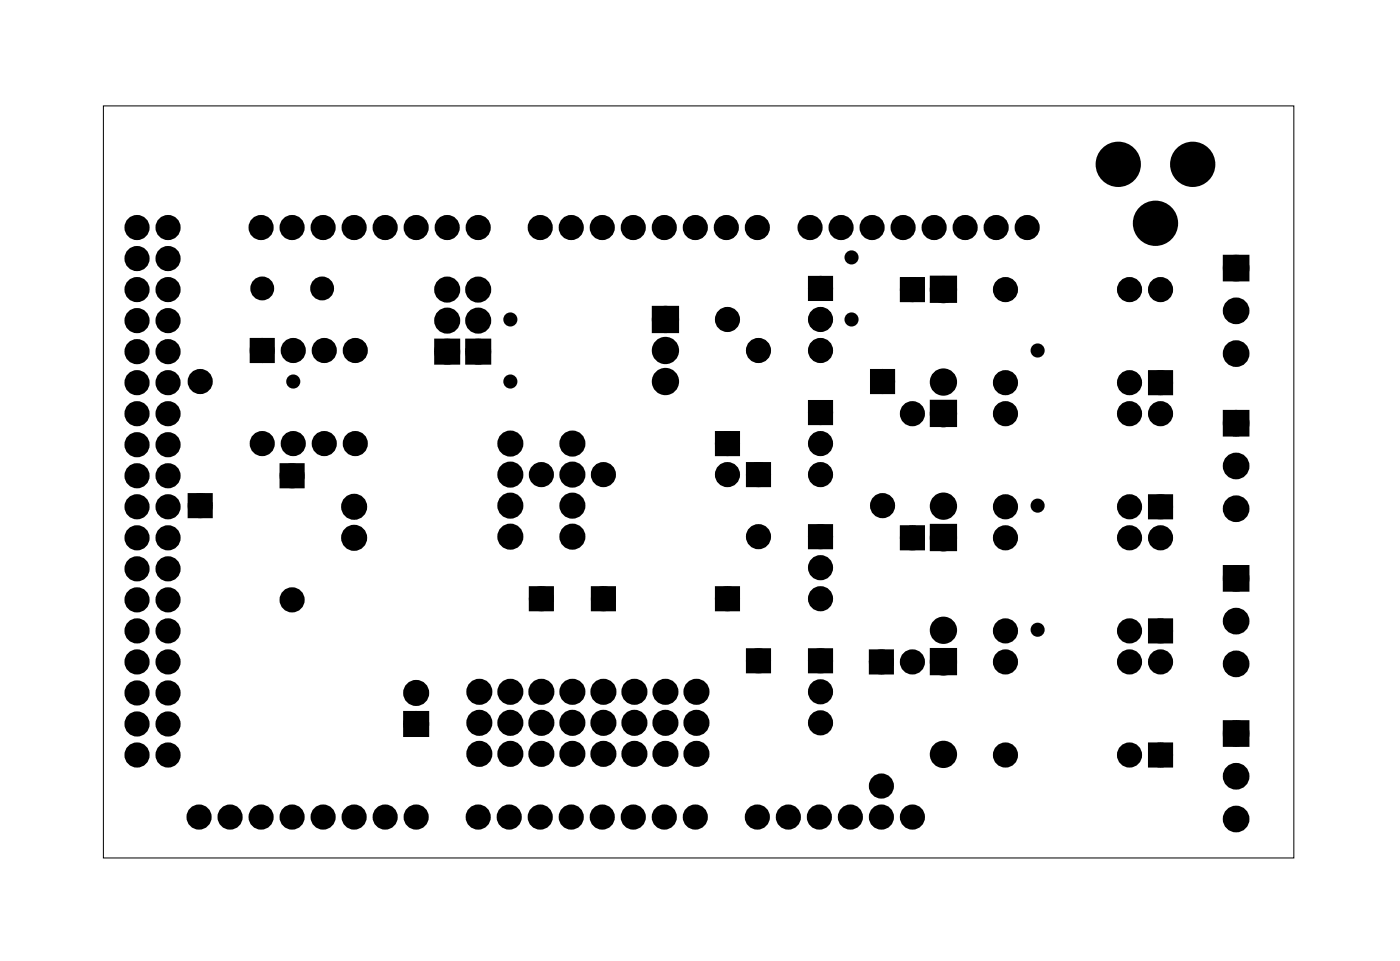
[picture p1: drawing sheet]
<svg xmlns="http://www.w3.org/2000/svg" width="115mm" height="79mm" viewBox="0 0 115 79" stroke-linecap="round" stroke-linejoin="round" font-family="sans-serif">
<path d="M8.5 8.7h97.5v61.5h-97.5z" fill="none" stroke="#000" stroke-width=".08"/>
<g fill="#000">
<path d="M20.8 28h1.4v1.4h-1.4zM23.2 38.2h1.4v1.4h-1.4zM35.9 28.1h1.5v1.4h-1.5zM38.4 28.1h1.5v1.4h-1.5zM53.7 25.4h1.6v1.5h-1.6zM58.9 35.6h1.4v1.4h-1.4zM61.4 38.2h1.4v1.4h-1.4zM66.5 22.9h1.4v1.4h-1.4zM66.5 33.1h1.4v1.4h-1.4zM71.6 30.5h1.4v1.4h-1.4zM74 23h1.4v1.4h-1.4zM76.5 33.1h1.5v1.5h-1.5z"/>
<path d="M76.5 22.9h1.5v1.6h-1.5zM94.3 30.6h1.4v1.4h-1.4zM100.5 33.9h1.5v1.5h-1.5zM100.5 21.2h1.5v1.5h-1.5zM15.7 40.7h1.4v1.4h-1.4zM43.6 48.3h1.4v1.4h-1.4zM48.7 48.3h1.4v1.4h-1.4zM58.9 48.3h1.4v1.4h-1.4zM61.4 53.4h1.4v1.4h-1.4zM66.5 43.2h1.4v1.4h-1.4zM66.5 53.4h1.4v1.4h-1.4zM71.5 53.5h1.4v1.4h-1.4z"/>
<path d="M74 43.3h1.4v1.4h-1.4zM76.5 43.2h1.5v1.6h-1.5zM76.5 53.4h1.5v1.5h-1.5zM94.3 50.9h1.4v1.4h-1.4zM94.3 40.8h1.4v1.4h-1.4zM100.5 59.3h1.5v1.5h-1.5zM100.5 46.6h1.5v1.5h-1.5zM33.3 58.5h1.5v1.5h-1.5zM94.3 61.1h1.4v1.4h-1.4z"/>
</g>
<g fill="none" stroke="#000" stroke-width=".66" stroke-linecap="butt">
<path d="M20.8 28h1.4v1.4h-1.4zM23.2 38.2h1.4v1.4h-1.4zM35.9 28.1h1.5v1.4h-1.5zM38.4 28.1h1.5v1.4h-1.5zM53.7 25.4h1.6v1.5h-1.6zM58.9 35.6h1.4v1.4h-1.4zM61.4 38.2h1.4v1.4h-1.4zM66.5 22.9h1.4v1.4h-1.4zM66.5 33.1h1.4v1.4h-1.4zM71.6 30.5h1.4v1.4h-1.4zM74 23h1.4v1.4h-1.4zM76.5 33.1h1.5v1.5h-1.5z"/>
<path d="M76.5 22.9h1.5v1.6h-1.5zM94.3 30.6h1.4v1.4h-1.4zM100.5 33.9h1.5v1.5h-1.5zM100.5 21.2h1.5v1.5h-1.5zM15.7 40.7h1.4v1.4h-1.4zM33.3 58.5h1.5v1.5h-1.5zM43.6 48.3h1.4v1.4h-1.4zM48.7 48.3h1.4v1.4h-1.4zM58.9 48.3h1.4v1.4h-1.4zM61.4 53.4h1.4v1.4h-1.4zM66.5 43.2h1.4v1.4h-1.4zM66.5 53.4h1.4v1.4h-1.4z"/>
<path d="M71.5 53.5h1.4v1.4h-1.4zM74 43.3h1.4v1.4h-1.4zM76.5 43.2h1.5v1.6h-1.5zM76.5 53.4h1.5v1.5h-1.5zM94.3 50.9h1.4v1.4h-1.4zM94.3 40.8h1.4v1.4h-1.4zM100.5 59.3h1.5v1.5h-1.5zM100.5 46.6h1.5v1.5h-1.5zM94.3 61.1h1.4v1.4h-1.4z"/>
<circle cx="11.2" cy="18.6" r=".7"/>
<circle cx="13.8" cy="18.6" r=".7"/>
<circle cx="21.4" cy="18.6" r=".7"/>
<circle cx="23.9" cy="18.6" r=".7"/>
<circle cx="26.5" cy="18.6" r=".7"/>
<circle cx="29" cy="18.6" r=".7"/>
<circle cx="31.5" cy="18.6" r=".7"/>
<circle cx="34.1" cy="18.6" r=".7"/>
<circle cx="36.6" cy="18.6" r=".7"/>
<circle cx="39.2" cy="18.6" r=".7"/>
<circle cx="44.2" cy="18.6" r=".7"/>
<circle cx="46.8" cy="18.6" r=".7"/>
<circle cx="49.3" cy="18.6" r=".7"/>
<circle cx="51.9" cy="18.6" r=".7"/>
<circle cx="54.4" cy="18.6" r=".7"/>
<circle cx="56.9" cy="18.6" r=".7"/>
<circle cx="59.5" cy="18.6" r=".7"/>
<circle cx="62" cy="18.6" r=".7"/>
<circle cx="66.3" cy="18.6" r=".7"/>
<circle cx="68.9" cy="18.6" r=".7"/>
<circle cx="71.4" cy="18.6" r=".7"/>
<circle cx="74" cy="18.6" r=".7"/>
<circle cx="76.5" cy="18.6" r=".7"/>
<circle cx="79" cy="18.6" r=".7"/>
<circle cx="81.6" cy="18.6" r=".7"/>
<circle cx="84.1" cy="18.6" r=".7"/>
<circle cx="91.6" cy="13.5" r="1.52"/>
<circle cx="94.6" cy="18.3" r="1.52"/>
<circle cx="97.7" cy="13.5" r="1.52"/>
<circle cx="11.2" cy="31.3" r=".7"/>
<circle cx="11.2" cy="33.9" r=".7"/>
<circle cx="11.2" cy="36.4" r=".7"/>
<circle cx="11.2" cy="21.2" r=".7"/>
<circle cx="11.2" cy="38.9" r=".7"/>
<circle cx="11.2" cy="23.7" r=".7"/>
<circle cx="11.2" cy="26.2" r=".7"/>
<circle cx="11.2" cy="28.8" r=".7"/>
<circle cx="13.8" cy="33.9" r=".7"/>
<circle cx="13.8" cy="31.3" r=".7"/>
<circle cx="13.8" cy="36.4" r=".7"/>
<circle cx="13.8" cy="21.2" r=".7"/>
<circle cx="13.8" cy="38.9" r=".7"/>
<circle cx="13.8" cy="23.7" r=".7"/>
<circle cx="13.8" cy="26.2" r=".7"/>
<circle cx="13.8" cy="28.8" r=".7"/>
<circle cx="16.4" cy="31.2" r=".7"/>
<circle cx="21.5" cy="36.3" r=".7"/>
<circle cx="21.5" cy="28.7" r=".7"/>
<circle cx="23.9" cy="38.9" r=".7"/>
<circle cx="24" cy="36.3" r=".7"/>
<circle cx="24" cy="28.7" r=".7"/>
<circle cx="26.6" cy="36.3" r=".7"/>
<circle cx="26.6" cy="28.7" r=".7"/>
<circle cx="29.1" cy="36.3" r=".7"/>
<circle cx="29.1" cy="28.7" r=".7"/>
<circle cx="36.6" cy="26.2" r=".74"/>
<circle cx="36.6" cy="28.8" r=".74"/>
<circle cx="36.6" cy="23.7" r=".74"/>
<circle cx="39.2" cy="26.2" r=".74"/>
<circle cx="39.2" cy="28.8" r=".74"/>
<circle cx="39.2" cy="23.7" r=".74"/>
<circle cx="41.8" cy="36.3" r=".74"/>
<circle cx="41.8" cy="38.9" r=".74"/>
<circle cx="44.3" cy="38.9" r=".7"/>
<circle cx="46.9" cy="36.3" r=".74"/>
<circle cx="46.9" cy="38.9" r=".74"/>
<circle cx="49.4" cy="38.9" r=".7"/>
<circle cx="54.5" cy="31.2" r=".79"/>
<circle cx="54.5" cy="28.7" r=".79"/>
<circle cx="54.5" cy="26.2" r=".79"/>
<circle cx="59.6" cy="36.3" r=".7"/>
<circle cx="59.6" cy="26.2" r=".7"/>
<circle cx="59.6" cy="38.9" r=".7"/>
<circle cx="62.1" cy="38.9" r=".7"/>
<circle cx="62.1" cy="28.7" r=".7"/>
<circle cx="67.2" cy="38.9" r=".7"/>
<circle cx="67.2" cy="28.7" r=".7"/>
<circle cx="67.2" cy="26.2" r=".7"/>
<circle cx="67.2" cy="23.6" r=".7"/>
<circle cx="67.2" cy="36.3" r=".7"/>
<circle cx="67.2" cy="33.8" r=".7"/>
<circle cx="72.3" cy="31.2" r=".7"/>
<circle cx="74.7" cy="33.9" r=".7"/>
<circle cx="74.7" cy="23.7" r=".7"/>
<circle cx="77.3" cy="31.3" r=".79"/>
<circle cx="77.3" cy="23.7" r=".79"/>
<circle cx="77.3" cy="33.9" r=".79"/>
<circle cx="82.3" cy="31.3" r=".7"/>
<circle cx="82.3" cy="33.9" r=".7"/>
<circle cx="82.3" cy="23.7" r=".7"/>
<circle cx="92.5" cy="31.3" r=".7"/>
<circle cx="92.5" cy="23.7" r=".7"/>
<circle cx="92.5" cy="33.9" r=".7"/>
<circle cx="95" cy="31.3" r=".7"/>
<circle cx="95" cy="23.7" r=".7"/>
<circle cx="95" cy="33.9" r=".7"/>
<circle cx="101.2" cy="28.9" r=".76"/>
<circle cx="101.2" cy="34.6" r=".76"/>
<circle cx="101.2" cy="21.9" r=".76"/>
<circle cx="101.2" cy="38.1" r=".76"/>
<circle cx="101.2" cy="25.4" r=".76"/>
<circle cx="11.2" cy="51.6" r=".7"/>
<circle cx="11.2" cy="56.7" r=".7"/>
<circle cx="11.2" cy="46.6" r=".7"/>
<circle cx="11.2" cy="49.1" r=".7"/>
<circle cx="11.2" cy="54.2" r=".7"/>
<circle cx="11.2" cy="59.3" r=".7"/>
<circle cx="11.2" cy="41.5" r=".7"/>
<circle cx="11.2" cy="44" r=".7"/>
<circle cx="13.8" cy="44" r=".7"/>
<circle cx="13.8" cy="49.1" r=".7"/>
<circle cx="13.8" cy="54.2" r=".7"/>
<circle cx="13.8" cy="56.7" r=".7"/>
<circle cx="13.8" cy="41.5" r=".7"/>
<circle cx="13.8" cy="51.6" r=".7"/>
<circle cx="13.8" cy="46.6" r=".7"/>
<circle cx="13.8" cy="59.3" r=".7"/>
<circle cx="16.4" cy="41.4" r=".7"/>
<circle cx="23.9" cy="49.1" r=".7"/>
<circle cx="29" cy="41.5" r=".74"/>
<circle cx="29" cy="44" r=".74"/>
<circle cx="34.1" cy="56.7" r=".74"/>
<circle cx="34.1" cy="59.3" r=".74"/>
<circle cx="39.3" cy="56.6" r=".74"/>
<circle cx="39.3" cy="59.2" r=".74"/>
<circle cx="41.8" cy="43.9" r=".74"/>
<circle cx="41.8" cy="41.4" r=".74"/>
<circle cx="41.8" cy="56.6" r=".74"/>
<circle cx="41.8" cy="59.2" r=".74"/>
<circle cx="44.3" cy="49" r=".7"/>
<circle cx="44.3" cy="56.6" r=".74"/>
<circle cx="44.3" cy="59.2" r=".74"/>
<circle cx="46.9" cy="43.9" r=".74"/>
<circle cx="46.9" cy="41.4" r=".74"/>
<circle cx="46.9" cy="56.6" r=".74"/>
<circle cx="46.9" cy="59.2" r=".74"/>
<circle cx="49.4" cy="49" r=".7"/>
<circle cx="49.4" cy="56.6" r=".74"/>
<circle cx="49.4" cy="59.2" r=".74"/>
<circle cx="52" cy="56.6" r=".74"/>
<circle cx="52" cy="59.2" r=".74"/>
<circle cx="54.5" cy="56.6" r=".74"/>
<circle cx="54.5" cy="59.2" r=".74"/>
<circle cx="57" cy="56.6" r=".74"/>
<circle cx="57" cy="59.2" r=".74"/>
<circle cx="59.6" cy="49" r=".7"/>
<circle cx="62.1" cy="54.1" r=".7"/>
<circle cx="62.1" cy="43.9" r=".7"/>
<circle cx="67.2" cy="49" r=".7"/>
<circle cx="67.2" cy="59.2" r=".7"/>
<circle cx="67.2" cy="56.6" r=".7"/>
<circle cx="67.2" cy="43.9" r=".7"/>
<circle cx="67.2" cy="46.5" r=".7"/>
<circle cx="67.2" cy="54.1" r=".7"/>
<circle cx="72.2" cy="54.2" r=".7"/>
<circle cx="72.3" cy="41.4" r=".7"/>
<circle cx="74.7" cy="54.2" r=".7"/>
<circle cx="74.7" cy="44" r=".7"/>
<circle cx="77.3" cy="41.4" r=".79"/>
<circle cx="77.3" cy="51.6" r=".79"/>
<circle cx="77.3" cy="54.2" r=".79"/>
<circle cx="77.3" cy="44" r=".79"/>
<circle cx="82.3" cy="51.6" r=".7"/>
<circle cx="82.3" cy="41.5" r=".7"/>
<circle cx="82.3" cy="54.2" r=".7"/>
<circle cx="82.3" cy="44" r=".7"/>
<circle cx="92.5" cy="51.6" r=".7"/>
<circle cx="92.5" cy="41.5" r=".7"/>
<circle cx="92.5" cy="54.2" r=".7"/>
<circle cx="92.5" cy="44" r=".7"/>
<circle cx="95" cy="41.5" r=".7"/>
<circle cx="95" cy="51.6" r=".7"/>
<circle cx="95" cy="54.2" r=".7"/>
<circle cx="95" cy="44" r=".7"/>
<circle cx="101.2" cy="54.3" r=".76"/>
<circle cx="101.2" cy="41.6" r=".76"/>
<circle cx="101.2" cy="47.3" r=".76"/>
<circle cx="101.2" cy="50.8" r=".76"/>
<circle cx="11.2" cy="61.8" r=".7"/>
<circle cx="13.8" cy="61.8" r=".7"/>
<circle cx="16.3" cy="66.9" r=".7"/>
<circle cx="18.8" cy="66.9" r=".7"/>
<circle cx="21.4" cy="66.9" r=".7"/>
<circle cx="23.9" cy="66.9" r=".7"/>
<circle cx="26.5" cy="66.9" r=".7"/>
<circle cx="29" cy="66.9" r=".7"/>
<circle cx="31.5" cy="66.9" r=".7"/>
<circle cx="34.1" cy="66.9" r=".7"/>
<circle cx="39.2" cy="66.9" r=".7"/>
<circle cx="39.3" cy="61.7" r=".74"/>
<circle cx="41.7" cy="66.9" r=".7"/>
<circle cx="41.8" cy="61.7" r=".74"/>
<circle cx="44.2" cy="66.9" r=".7"/>
<circle cx="44.3" cy="61.7" r=".74"/>
<circle cx="46.8" cy="66.9" r=".7"/>
<circle cx="46.9" cy="61.7" r=".74"/>
<circle cx="49.3" cy="66.9" r=".7"/>
<circle cx="49.4" cy="61.7" r=".74"/>
<circle cx="51.9" cy="66.9" r=".7"/>
<circle cx="52" cy="61.7" r=".74"/>
<circle cx="54.4" cy="66.9" r=".7"/>
<circle cx="54.5" cy="61.7" r=".74"/>
<circle cx="56.9" cy="66.9" r=".7"/>
<circle cx="57" cy="61.7" r=".74"/>
<circle cx="62" cy="66.9" r=".7"/>
<circle cx="64.6" cy="66.9" r=".7"/>
<circle cx="67.1" cy="66.9" r=".7"/>
<circle cx="69.6" cy="66.9" r=".7"/>
<circle cx="72.2" cy="66.9" r=".7"/>
<circle cx="72.2" cy="64.3" r=".7"/>
<circle cx="74.7" cy="66.9" r=".7"/>
<circle cx="77.3" cy="61.8" r=".79"/>
<circle cx="82.3" cy="61.8" r=".7"/>
<circle cx="92.5" cy="61.8" r=".7"/>
<circle cx="95" cy="61.8" r=".7"/>
<circle cx="101.2" cy="67" r=".76"/>
<circle cx="101.2" cy="60" r=".76"/>
<circle cx="101.2" cy="63.5" r=".76"/>
</g>
<g fill="#000">
<circle cx="11.2" cy="18.6" r=".7"/>
<circle cx="13.8" cy="18.6" r=".7"/>
<circle cx="21.4" cy="18.6" r=".7"/>
<circle cx="23.9" cy="18.6" r=".7"/>
<circle cx="26.5" cy="18.6" r=".7"/>
<circle cx="29" cy="18.6" r=".7"/>
<circle cx="31.5" cy="18.6" r=".7"/>
<circle cx="34.1" cy="18.6" r=".7"/>
<circle cx="36.6" cy="18.6" r=".7"/>
<circle cx="39.2" cy="18.6" r=".7"/>
<circle cx="44.2" cy="18.6" r=".7"/>
<circle cx="46.8" cy="18.6" r=".7"/>
<circle cx="49.3" cy="18.6" r=".7"/>
<circle cx="51.9" cy="18.6" r=".7"/>
<circle cx="54.4" cy="18.6" r=".7"/>
<circle cx="56.9" cy="18.6" r=".7"/>
<circle cx="59.5" cy="18.6" r=".7"/>
<circle cx="62" cy="18.6" r=".7"/>
<circle cx="66.3" cy="18.6" r=".7"/>
<circle cx="68.9" cy="18.6" r=".7"/>
<circle cx="71.4" cy="18.6" r=".7"/>
<circle cx="74" cy="18.6" r=".7"/>
<circle cx="76.5" cy="18.6" r=".7"/>
<circle cx="79" cy="18.6" r=".7"/>
<circle cx="81.6" cy="18.6" r=".7"/>
<circle cx="84.1" cy="18.6" r=".7"/>
<circle cx="91.6" cy="13.5" r="1.52"/>
<circle cx="94.6" cy="18.3" r="1.52"/>
<circle cx="97.7" cy="13.5" r="1.52"/>
<circle cx="11.2" cy="38.9" r=".7"/>
<circle cx="11.2" cy="33.9" r=".7"/>
<circle cx="11.2" cy="31.3" r=".7"/>
<circle cx="11.2" cy="36.4" r=".7"/>
<circle cx="11.2" cy="23.7" r=".7"/>
<circle cx="11.2" cy="21.2" r=".7"/>
<circle cx="11.2" cy="26.2" r=".7"/>
<circle cx="11.2" cy="28.8" r=".7"/>
<circle cx="13.8" cy="38.9" r=".7"/>
<circle cx="13.8" cy="33.9" r=".7"/>
<circle cx="13.8" cy="36.4" r=".7"/>
<circle cx="13.8" cy="31.3" r=".7"/>
<circle cx="13.8" cy="26.2" r=".7"/>
<circle cx="13.8" cy="23.7" r=".7"/>
<circle cx="13.8" cy="21.2" r=".7"/>
<circle cx="13.8" cy="28.8" r=".7"/>
<circle cx="16.4" cy="31.2" r=".7"/>
<circle cx="21.5" cy="23.6" r=".65"/>
<circle cx="21.5" cy="28.7" r=".7"/>
<circle cx="21.5" cy="36.3" r=".7"/>
<circle cx="23.9" cy="38.9" r=".7"/>
<circle cx="24" cy="31.2" r=".2"/>
<circle cx="24" cy="31.2" r=".35"/>
<circle cx="24" cy="28.7" r=".7"/>
<circle cx="24" cy="36.3" r=".7"/>
<circle cx="26.4" cy="23.6" r=".65"/>
<circle cx="26.6" cy="28.7" r=".7"/>
<circle cx="26.6" cy="36.3" r=".7"/>
<circle cx="29.1" cy="28.7" r=".7"/>
<circle cx="29.1" cy="36.3" r=".7"/>
<circle cx="36.6" cy="23.7" r=".74"/>
<circle cx="36.6" cy="28.8" r=".74"/>
<circle cx="36.6" cy="26.2" r=".74"/>
<circle cx="39.2" cy="26.2" r=".74"/>
<circle cx="39.2" cy="23.7" r=".74"/>
<circle cx="39.2" cy="28.8" r=".74"/>
<circle cx="41.8" cy="31.2" r=".2"/>
<circle cx="41.8" cy="26.2" r=".2"/>
<circle cx="41.8" cy="36.3" r=".74"/>
<circle cx="41.8" cy="38.9" r=".74"/>
<circle cx="41.8" cy="31.2" r=".35"/>
<circle cx="41.8" cy="26.2" r=".35"/>
<circle cx="44.3" cy="38.9" r=".7"/>
<circle cx="46.9" cy="36.3" r=".74"/>
<circle cx="46.9" cy="38.9" r=".74"/>
<circle cx="49.4" cy="38.9" r=".7"/>
<circle cx="54.5" cy="26.2" r=".79"/>
<circle cx="54.5" cy="28.7" r=".79"/>
<circle cx="54.5" cy="31.2" r=".79"/>
<circle cx="59.6" cy="38.9" r=".7"/>
<circle cx="59.6" cy="36.3" r=".7"/>
<circle cx="59.6" cy="26.2" r=".7"/>
<circle cx="62.1" cy="38.9" r=".7"/>
<circle cx="62.1" cy="28.7" r=".7"/>
<circle cx="67.2" cy="38.9" r=".7"/>
<circle cx="67.2" cy="33.8" r=".7"/>
<circle cx="67.2" cy="36.3" r=".7"/>
<circle cx="67.2" cy="23.6" r=".7"/>
<circle cx="67.2" cy="26.2" r=".7"/>
<circle cx="67.2" cy="28.7" r=".7"/>
<circle cx="69.7" cy="26.2" r=".2"/>
<circle cx="69.7" cy="21.1" r=".2"/>
<circle cx="69.7" cy="21.1" r=".35"/>
<circle cx="69.7" cy="26.2" r=".35"/>
<circle cx="72.3" cy="31.2" r=".7"/>
<circle cx="74.7" cy="23.7" r=".7"/>
<circle cx="74.7" cy="33.9" r=".7"/>
<circle cx="77.3" cy="31.3" r=".79"/>
<circle cx="77.3" cy="23.7" r=".79"/>
<circle cx="77.3" cy="33.9" r=".79"/>
<circle cx="82.3" cy="31.3" r=".7"/>
<circle cx="82.3" cy="33.9" r=".7"/>
<circle cx="82.3" cy="23.7" r=".7"/>
<circle cx="85" cy="28.7" r=".2"/>
<circle cx="85" cy="28.7" r=".35"/>
<circle cx="92.5" cy="31.3" r=".7"/>
<circle cx="92.5" cy="33.9" r=".7"/>
<circle cx="92.5" cy="23.7" r=".7"/>
<circle cx="95" cy="31.3" r=".7"/>
<circle cx="95" cy="33.9" r=".7"/>
<circle cx="95" cy="23.7" r=".7"/>
<circle cx="101.2" cy="34.6" r=".76"/>
<circle cx="101.2" cy="21.9" r=".76"/>
<circle cx="101.2" cy="38.1" r=".76"/>
<circle cx="101.2" cy="25.4" r=".76"/>
<circle cx="101.2" cy="28.9" r=".76"/>
<circle cx="11.2" cy="56.7" r=".7"/>
<circle cx="11.2" cy="59.3" r=".7"/>
<circle cx="11.2" cy="41.5" r=".7"/>
<circle cx="11.2" cy="46.6" r=".7"/>
<circle cx="11.2" cy="54.2" r=".7"/>
<circle cx="11.2" cy="49.1" r=".7"/>
<circle cx="11.2" cy="44" r=".7"/>
<circle cx="11.2" cy="51.6" r=".7"/>
<circle cx="13.8" cy="56.7" r=".7"/>
<circle cx="13.8" cy="59.3" r=".7"/>
<circle cx="13.8" cy="41.5" r=".7"/>
<circle cx="13.8" cy="46.6" r=".7"/>
<circle cx="13.8" cy="54.2" r=".7"/>
<circle cx="13.8" cy="49.1" r=".7"/>
<circle cx="13.8" cy="44" r=".7"/>
<circle cx="13.8" cy="51.6" r=".7"/>
<circle cx="16.4" cy="41.4" r=".7"/>
<circle cx="23.9" cy="49.1" r=".7"/>
<circle cx="29" cy="44" r=".74"/>
<circle cx="29" cy="41.5" r=".74"/>
<circle cx="34.1" cy="56.7" r=".74"/>
<circle cx="34.1" cy="59.3" r=".74"/>
<circle cx="39.3" cy="59.2" r=".74"/>
<circle cx="39.3" cy="56.6" r=".74"/>
<circle cx="41.8" cy="41.4" r=".74"/>
<circle cx="41.8" cy="43.9" r=".74"/>
<circle cx="41.8" cy="56.6" r=".74"/>
<circle cx="41.8" cy="59.2" r=".74"/>
<circle cx="44.3" cy="49" r=".7"/>
<circle cx="44.3" cy="59.2" r=".74"/>
<circle cx="44.3" cy="56.6" r=".74"/>
<circle cx="46.9" cy="41.4" r=".74"/>
<circle cx="46.9" cy="59.2" r=".74"/>
<circle cx="46.9" cy="56.6" r=".74"/>
<circle cx="46.9" cy="43.9" r=".74"/>
<circle cx="49.4" cy="49" r=".7"/>
<circle cx="49.4" cy="59.2" r=".74"/>
<circle cx="49.4" cy="56.6" r=".74"/>
<circle cx="52" cy="56.6" r=".74"/>
<circle cx="52" cy="59.2" r=".74"/>
<circle cx="54.5" cy="56.6" r=".74"/>
<circle cx="54.5" cy="59.2" r=".74"/>
<circle cx="57" cy="59.2" r=".74"/>
<circle cx="57" cy="56.6" r=".74"/>
<circle cx="59.6" cy="49" r=".7"/>
<circle cx="62.1" cy="43.9" r=".7"/>
<circle cx="62.1" cy="54.1" r=".7"/>
<circle cx="67.2" cy="59.2" r=".7"/>
<circle cx="67.2" cy="43.9" r=".7"/>
<circle cx="67.2" cy="56.6" r=".7"/>
<circle cx="67.2" cy="49" r=".7"/>
<circle cx="67.2" cy="46.5" r=".7"/>
<circle cx="67.2" cy="54.1" r=".7"/>
<circle cx="72.2" cy="54.2" r=".7"/>
<circle cx="72.3" cy="41.4" r=".7"/>
<circle cx="74.7" cy="44" r=".7"/>
<circle cx="74.7" cy="54.2" r=".7"/>
<circle cx="77.3" cy="54.2" r=".79"/>
<circle cx="77.3" cy="41.4" r=".79"/>
<circle cx="77.3" cy="44" r=".79"/>
<circle cx="77.3" cy="51.6" r=".79"/>
<circle cx="82.3" cy="54.2" r=".7"/>
<circle cx="82.3" cy="41.5" r=".7"/>
<circle cx="82.3" cy="51.6" r=".7"/>
<circle cx="82.3" cy="44" r=".7"/>
<circle cx="85" cy="51.6" r=".2"/>
<circle cx="85" cy="41.4" r=".2"/>
<circle cx="85" cy="51.6" r=".35"/>
<circle cx="85" cy="41.4" r=".35"/>
<circle cx="92.5" cy="41.5" r=".7"/>
<circle cx="92.5" cy="54.2" r=".7"/>
<circle cx="92.5" cy="51.6" r=".7"/>
<circle cx="92.5" cy="44" r=".7"/>
<circle cx="95" cy="54.2" r=".7"/>
<circle cx="95" cy="41.5" r=".7"/>
<circle cx="95" cy="44" r=".7"/>
<circle cx="95" cy="51.6" r=".7"/>
<circle cx="101.2" cy="47.3" r=".76"/>
<circle cx="101.2" cy="54.3" r=".76"/>
<circle cx="101.2" cy="41.6" r=".76"/>
<circle cx="101.2" cy="50.8" r=".76"/>
<circle cx="11.2" cy="61.8" r=".7"/>
<circle cx="13.8" cy="61.8" r=".7"/>
<circle cx="16.3" cy="66.9" r=".7"/>
<circle cx="18.8" cy="66.9" r=".7"/>
<circle cx="21.4" cy="66.9" r=".7"/>
<circle cx="23.9" cy="66.9" r=".7"/>
<circle cx="26.5" cy="66.9" r=".7"/>
<circle cx="29" cy="66.9" r=".7"/>
<circle cx="31.5" cy="66.9" r=".7"/>
<circle cx="34.1" cy="66.9" r=".7"/>
<circle cx="39.2" cy="66.9" r=".7"/>
<circle cx="39.3" cy="61.7" r=".74"/>
<circle cx="41.7" cy="66.9" r=".7"/>
<circle cx="41.8" cy="61.7" r=".74"/>
<circle cx="44.2" cy="66.9" r=".7"/>
<circle cx="44.3" cy="61.7" r=".74"/>
<circle cx="46.8" cy="66.9" r=".7"/>
<circle cx="46.9" cy="61.7" r=".74"/>
<circle cx="49.3" cy="66.9" r=".7"/>
<circle cx="49.4" cy="61.7" r=".74"/>
<circle cx="51.9" cy="66.9" r=".7"/>
<circle cx="52" cy="61.7" r=".74"/>
<circle cx="54.4" cy="66.9" r=".7"/>
<circle cx="54.5" cy="61.7" r=".74"/>
<circle cx="56.9" cy="66.9" r=".7"/>
<circle cx="57" cy="61.7" r=".74"/>
<circle cx="62" cy="66.9" r=".7"/>
<circle cx="64.6" cy="66.9" r=".7"/>
<circle cx="67.1" cy="66.9" r=".7"/>
<circle cx="69.6" cy="66.9" r=".7"/>
<circle cx="72.2" cy="66.9" r=".7"/>
<circle cx="72.2" cy="64.3" r=".7"/>
<circle cx="74.7" cy="66.9" r=".7"/>
<circle cx="77.3" cy="61.8" r=".79"/>
<circle cx="82.3" cy="61.8" r=".7"/>
<circle cx="92.5" cy="61.8" r=".7"/>
<circle cx="95" cy="61.8" r=".7"/>
<circle cx="101.2" cy="60" r=".76"/>
<circle cx="101.2" cy="63.5" r=".76"/>
<circle cx="101.2" cy="67" r=".76"/>
</g>
<g fill="none" stroke="#000" stroke-width=".65" stroke-linecap="butt">
<circle cx="21.5" cy="23.6" r=".65"/>
<circle cx="26.4" cy="23.6" r=".65"/>
</g>
<g fill="none" stroke="#000" stroke-width=".45">
<circle cx="24" cy="31.2" r=".35"/>
<circle cx="41.8" cy="31.2" r=".35"/>
<circle cx="41.8" cy="26.2" r=".35"/>
<circle cx="69.7" cy="26.2" r=".35"/>
<circle cx="69.7" cy="21.1" r=".35"/>
<circle cx="85" cy="28.7" r=".35"/>
<circle cx="85" cy="51.6" r=".35"/>
<circle cx="85" cy="41.4" r=".35"/>
</g>
<g fill="none" stroke="#000" stroke-width=".15">
<circle cx="24" cy="31.2" r=".2"/>
<circle cx="41.8" cy="31.2" r=".2"/>
<circle cx="41.8" cy="26.2" r=".2"/>
<circle cx="69.7" cy="26.2" r=".2"/>
<circle cx="69.7" cy="21.1" r=".2"/>
<circle cx="85" cy="28.7" r=".2"/>
<circle cx="85" cy="51.6" r=".2"/>
<circle cx="85" cy="41.4" r=".2"/>
</g>
</svg>
